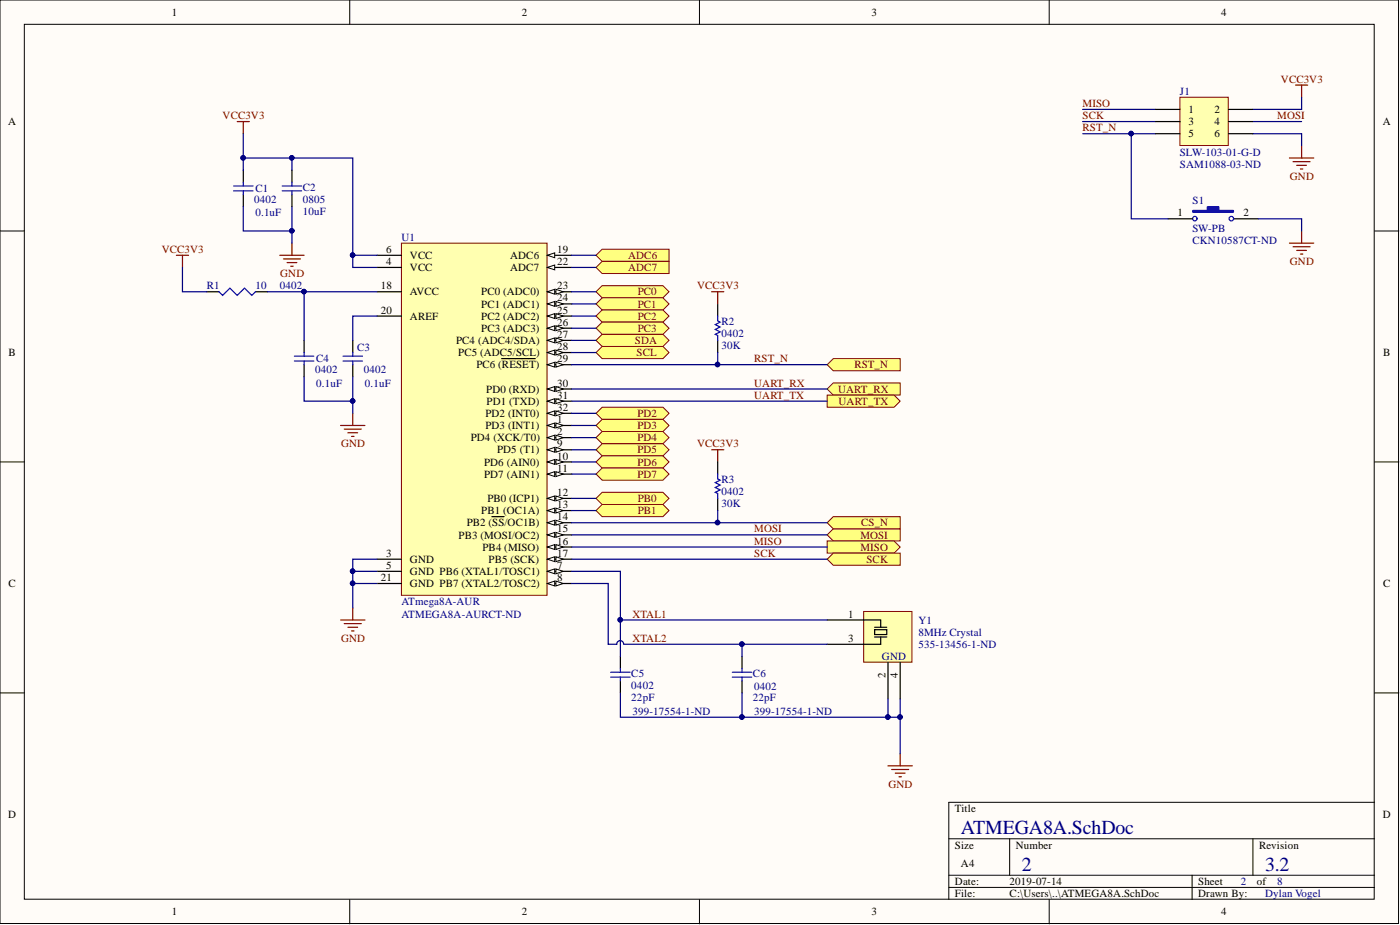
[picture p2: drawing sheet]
<svg xmlns="http://www.w3.org/2000/svg" width="292mm" height="193mm" viewBox="0 0 292 193" stroke-linecap="round" stroke-linejoin="round" font-family="sans-serif">
<defs><g id="words">
<g font-size="4.1" fill="#000080">
<text x="200.5" y="174.1">ATMEGA8A.SchDoc</text>
<text x="213.2" y="181.7">2</text>
<text x="264" y="181.7">3.2</text>
</g>
<g font-size="2.3">
<text x="35.9" y="3.3">1</text>
<text x="108.9" y="3.3">2</text>
<text x="181.8" y="3.3">3</text>
<text x="254.8" y="3.3">4</text>
<text x="248" y="23.6">1</text>
<text x="253.4" y="23.6">2</text>
<text x="1.7" y="26.1">A</text>
<text x="248" y="26.1">3</text>
<text x="248" y="28.7">5</text>
<text x="253.4" y="26.1">4</text>
<text x="253.4" y="28.7">6</text>
<text x="288.5" y="26.1">A</text>
<text x="245.7" y="45.1">1</text>
<text x="259.5" y="45.1">2</text>
<text x="80.5" y="52.7">6</text>
<text x="116.2" y="52.7">19</text>
<text x="80.5" y="55.3">4</text>
<text x="85.5" y="54">VCC</text>
<text x="85.5" y="56.6">VCC</text>
<text x="106.4" y="54">ADC6</text>
<text x="106.4" y="56.6">ADC7</text>
<text x="116.2" y="55.3">22</text>
<text x="79.4" y="60.4">18</text>
<text x="79.4" y="65.4">20</text>
<text x="85.5" y="61.6">AVCC</text>
<text x="100.4" y="61.6">PC0 (ADC0)</text>
<text x="100.4" y="64.2">PC1 (ADC1)</text>
<text x="116.2" y="60.4">23</text>
<text x="116.2" y="62.9">24</text>
<text x="116.2" y="65.4">25</text>
<text x="85.5" y="66.7">AREF</text>
<text x="95.2" y="71.8">PC4 (ADC4/SDA)</text>
<text x="100.4" y="66.7">PC2 (ADC2)</text>
<text x="100.4" y="69.2">PC3 (ADC3)</text>
<text x="116.2" y="68">26</text>
<text x="116.2" y="70.5">27</text>
<text x="1.8" y="74.3">B</text>
<text x="95.6" y="74.3">PC5 (ADC5/SCL)</text>
<text x="99.4" y="76.8">PC6 (RESET)</text>
<text x="116.2" y="75.6">29</text>
<text x="116.2" y="73">28</text>
<text x="288.6" y="74.3">B</text>
<text x="101.4" y="81.9">PD0 (RXD)</text>
<text x="116.2" y="80.6">30</text>
<text x="116.2" y="83.2">31</text>
<text x="101.3" y="87">PD2 (INT0)</text>
<text x="101.3" y="89.5">PD3 (INT1)</text>
<text x="101.5" y="84.4">PD1 (TXD)</text>
<text x="116.2" y="85.7">32</text>
<text x="116.2" y="88.3">1</text>
<text x="98.2" y="92.1">PD4 (XCK/T0)</text>
<text x="103.7" y="94.6">PD5 (T1)</text>
<text x="116.2" y="90.8">2</text>
<text x="116.2" y="93.3">9</text>
<text x="116.2" y="95.9">10</text>
<text x="101" y="97.1">PD6 (AIN0)</text>
<text x="101" y="99.7">PD7 (AIN1)</text>
<text x="116.2" y="98.4">11</text>
<text x="100.4" y="107.3">PB1 (OC1A)</text>
<text x="101.7" y="104.7">PB0 (ICP1)</text>
<text x="116.2" y="103.5">12</text>
<text x="116.2" y="106">13</text>
<text x="95.7" y="112.3">PB3 (MOSI/OC2)</text>
<text x="97.4" y="109.8">PB2 (SS/OC1B)</text>
<text x="116.2" y="108.5">14</text>
<text x="116.2" y="111.1">15</text>
<text x="116.2" y="113.6">16</text>
<text x="80.5" y="118.7">5</text>
<text x="80.5" y="116.1">3</text>
<text x="85.5" y="120">GND PB6 (XTAL1/TOSC1)</text>
<text x="85.5" y="117.4">GND</text>
<text x="100.7" y="114.9">PB4 (MISO)</text>
<text x="101.9" y="117.4">PB5 (SCK)</text>
<text x="116.2" y="118.7">7</text>
<text x="116.2" y="116.1">17</text>
<text x="1.8" y="122.5">C</text>
<text x="79.4" y="121.2">21</text>
<text x="85.5" y="122.5">GND PB7 (XTAL2/TOSC2)</text>
<text x="116.2" y="121.2">8</text>
<text x="288.6" y="122.5">C</text>
<text x="177" y="128.8">1</text>
<text x="177" y="133.9">3</text>
<text x="184.8" y="141.4" transform="rotate(-90 184.8 141.4)">2</text>
<text x="187.3" y="141.4" transform="rotate(-90 187.3 141.4)">4</text>
<text x="1.7" y="170.7">D</text>
<text x="199.2" y="169.4">Title</text>
<text x="288.5" y="170.7">D</text>
<text x="199.2" y="177">Size</text>
<text x="211.9" y="177">Number</text>
<text x="262.7" y="177">Revision</text>
<text x="199.2" y="184.6">Date:</text>
<text x="200.5" y="180.8">A4</text>
<text x="210.7" y="184.6">2019-07-14</text>
<text x="250" y="184.6">Sheet</text>
<text x="262.3" y="184.6">of</text>
<text x="35.9" y="191">1</text>
<text x="108.9" y="191">2</text>
<text x="181.8" y="191">3</text>
<text x="199.2" y="187.2">File:</text>
<text x="210.7" y="187.2">C:\Users\..\ATMEGA8A.SchDoc</text>
<text x="250" y="187.2">Drawn By:</text>
<text x="254.8" y="191">4</text>
</g>
<g font-size="2.3" fill="#800000">
<text x="267.3" y="17.2">VCC3V3</text>
<text x="225.9" y="22.3">MISO</text>
<text x="46.4" y="24.9">VCC3V3</text>
<text x="225.9" y="24.9">SCK</text>
<text x="225.9" y="27.4">RST_N</text>
<text x="266.5" y="24.9">MOSI</text>
<text x="269.1" y="37.5">GND</text>
<text x="33.8" y="52.7">VCC3V3</text>
<text x="58.5" y="57.8">GND</text>
<text x="131" y="54">ADC6</text>
<text x="131" y="56.6">ADC7</text>
<text x="269.1" y="55.3">GND</text>
<text x="133.1" y="61.6">PC0</text>
<text x="133.1" y="64.2">PC1</text>
<text x="145.4" y="60.4">VCC3V3</text>
<text x="132.5" y="71.8">SDA</text>
<text x="133.1" y="66.7">PC2</text>
<text x="133.1" y="69.2">PC3</text>
<text x="132.8" y="74.3">SCL</text>
<text x="157.4" y="75.6">RST_N</text>
<text x="178.3" y="76.8">RST_N</text>
<text x="157.4" y="80.6">UART_RX</text>
<text x="157.4" y="83.2">UART_TX</text>
<text x="174.9" y="81.9">UART_RX</text>
<text x="133" y="87">PD2</text>
<text x="133" y="89.5">PD3</text>
<text x="175" y="84.4">UART_TX</text>
<text x="71.1" y="93.3">GND</text>
<text x="133" y="92.1">PD4</text>
<text x="133" y="94.6">PD5</text>
<text x="145.4" y="93.3">VCC3V3</text>
<text x="133" y="97.1">PD6</text>
<text x="133" y="99.7">PD7</text>
<text x="133.1" y="104.7">PB0</text>
<text x="133.1" y="107.3">PB1</text>
<text x="157.4" y="111.1">MOSI</text>
<text x="157.4" y="113.6">MISO</text>
<text x="179.5" y="112.3">MOSI</text>
<text x="179.7" y="109.8">CS_N</text>
<text x="157.4" y="116.1">SCK</text>
<text x="179.5" y="114.9">MISO</text>
<text x="180.8" y="117.4">SCK</text>
<text x="132" y="128.8">XTAL1</text>
<text x="71.1" y="133.9">GND</text>
<text x="132" y="133.9">XTAL2</text>
<text x="185.4" y="164.3">GND</text>
</g>
<g font-size="2.3" fill="#000080">
<text x="246.2" y="19.8">J1</text>
<text x="246.2" y="35">SAM1088-03-ND</text>
<text x="246.2" y="32.5">SLW-103-01-G-D</text>
<text x="53.3" y="40.1">C1</text>
<text x="63.2" y="39.8">C2</text>
<text x="53" y="42.4">0402</text>
<text x="53.3" y="45.1">0.1uF</text>
<text x="63.2" y="44.9">10uF</text>
<text x="63.2" y="42.4">0805</text>
<text x="248.8" y="42.6">S1</text>
<text x="83.8" y="50.2">U1</text>
<text x="248.8" y="51">CKN10587CT-ND</text>
<text x="248.8" y="48.4">SW-PB</text>
<text x="43.1" y="60.4">R1</text>
<text x="53.3" y="60.4">10</text>
<text x="58.4" y="60.4">0402</text>
<text x="150.5" y="67.7">R2</text>
<text x="150.5" y="70.2">0402</text>
<text x="65.7" y="77.9">0402</text>
<text x="66" y="75.6">C4</text>
<text x="74.5" y="73.1">C3</text>
<text x="75.9" y="77.9">0402</text>
<text x="150.5" y="72.8">30K</text>
<text x="66" y="80.6">0.1uF</text>
<text x="76.1" y="80.6">0.1uF</text>
<text x="150.5" y="100.7">R3</text>
<text x="150.5" y="105.8">30K</text>
<text x="150.5" y="103.2">0402</text>
<text x="83.8" y="128.8">ATMEGA8A-AURCT-ND</text>
<text x="83.8" y="126.3">ATmega8A-AUR</text>
<text x="191.6" y="130.1">Y1</text>
<text x="184" y="137.7">GND</text>
<text x="191.6" y="135.2">535-13456-1-ND</text>
<text x="191.6" y="132.6">8MHz Crystal</text>
<text x="131.7" y="141.3">C5</text>
<text x="131.7" y="143.8">0402</text>
<text x="157.1" y="141.3">C6</text>
<text x="131.7" y="146.3">22pF</text>
<text x="132" y="149.1">399-17554-1-ND</text>
<text x="157.1" y="146.3">22pF</text>
<text x="157.4" y="149.1">399-17554-1-ND</text>
<text x="157.4" y="144">0402</text>
<text x="258.9" y="184.6">2</text>
<text x="266.5" y="184.6">8</text>
<text x="264" y="187.2">Dylan Vogel</text>
</g>
</g></defs>
<g fill="#fffcf8" stroke="#000" stroke-width=".21">
<path d="M0 0h291.8v192.7h-291.8z"/>
<path d="M5.1 5.1h281.6v182.5h-281.6z"/>
</g>
<g fill="none" stroke="#000" stroke-width=".21">
<path d="M73 0v5.1M145.9 0v5.1M218.9 0v5.1M0 48.2h5.1M286.8 48.2h5.1M0 96.4h5.1M286.8 96.4h5.1M0 144.6h5.1M286.8 144.6h5.1M198 175h88.8M210.7 175v7.6M261.4 175v7.6"/>
<path d="M286.8 167.4h-88.8v20.3M73 187.7v5M145.9 187.7v5M198 182.6h88.8M198 185.1h88.8M218.9 187.7v5M248.7 182.6v5.1"/>
</g>
<path d="M83.8 50.7h30.3v73.5h-30.3z" fill="#ffffb0" stroke="#800000" stroke-width=".21"/>
<path d="M114.2 76.1h5.1" fill="none" stroke="#000" stroke-width=".25"/>
<path d="M114.2 76.1l1.5-.5v1z" fill="#fffcf8"/>
<path d="M114.2 76.1l1.5-.5v1z" fill="none" stroke="#000" stroke-width=".21"/>
<path d="M116 75.6l1.5 .5-1.5 .5z" fill="#fffcf8"/>
<path d="M116 75.6l1.5 .5-1.5 .5z" fill="none" stroke="#000" stroke-width=".21"/>
<path d="M104.7 74.8h7M114.2 81.2h5.1" fill="none" stroke="#000" stroke-width=".25"/>
<path d="M114.2 81.2l1.5-.6v1.1z" fill="#fffcf8"/>
<path d="M114.2 81.2l1.5-.6v1.1z" fill="none" stroke="#000" stroke-width=".21"/>
<path d="M116 80.6l1.5 .6-1.5 .5z" fill="#fffcf8"/>
<path d="M116 80.6l1.5 .6-1.5 .5z" fill="none" stroke="#000" stroke-width=".21"/>
<path d="M114.2 83.7h5.1" fill="none" stroke="#000" stroke-width=".25"/>
<path d="M114.2 83.7l1.5-.5v1z" fill="#fffcf8"/>
<path d="M114.2 83.7l1.5-.5v1z" fill="none" stroke="#000" stroke-width=".21"/>
<path d="M116 83.2l1.5 .5-1.5 .5z" fill="#fffcf8"/>
<path d="M116 83.2l1.5 .5-1.5 .5z" fill="none" stroke="#000" stroke-width=".21"/>
<path d="M114.2 86.2h5.1" fill="none" stroke="#000" stroke-width=".25"/>
<path d="M114.2 86.2l1.5-.5v1z" fill="#fffcf8"/>
<path d="M114.2 86.2l1.5-.5v1z" fill="none" stroke="#000" stroke-width=".21"/>
<path d="M116 85.7l1.5 .5-1.5 .5z" fill="#fffcf8"/>
<path d="M116 85.7l1.5 .5-1.5 .5z" fill="none" stroke="#000" stroke-width=".21"/>
<path d="M114.2 88.8h5.1" fill="none" stroke="#000" stroke-width=".25"/>
<path d="M114.2 88.8l1.5-.5v1z" fill="#fffcf8"/>
<path d="M114.2 88.8l1.5-.5v1z" fill="none" stroke="#000" stroke-width=".21"/>
<path d="M116 88.3l1.5 .5-1.5 .5z" fill="#fffcf8"/>
<path d="M116 88.3l1.5 .5-1.5 .5z" fill="none" stroke="#000" stroke-width=".21"/>
<path d="M114.2 91.3h5.1" fill="none" stroke="#000" stroke-width=".25"/>
<path d="M114.2 91.3l1.5-.5v1z" fill="#fffcf8"/>
<path d="M114.2 91.3l1.5-.5v1z" fill="none" stroke="#000" stroke-width=".21"/>
<path d="M116 90.8l1.5 .5-1.5 .5z" fill="#fffcf8"/>
<path d="M116 90.8l1.5 .5-1.5 .5z" fill="none" stroke="#000" stroke-width=".21"/>
<path d="M78.7 53.3h5.1M78.7 119.2h5.1M114.2 119.2h5.1" fill="none" stroke="#000" stroke-width=".25"/>
<path d="M114.2 119.2l1.5-.5v1z" fill="#fffcf8"/>
<path d="M114.2 119.2l1.5-.5v1z" fill="none" stroke="#000" stroke-width=".21"/>
<path d="M116 118.7l1.5 .5-1.5 .5z" fill="#fffcf8"/>
<path d="M116 118.7l1.5 .5-1.5 .5z" fill="none" stroke="#000" stroke-width=".21"/>
<path d="M114.2 121.7h5.1" fill="none" stroke="#000" stroke-width=".25"/>
<path d="M114.2 121.7l1.5-.5v1z" fill="#fffcf8"/>
<path d="M114.2 121.7l1.5-.5v1z" fill="none" stroke="#000" stroke-width=".21"/>
<path d="M116 121.2l1.5 .5-1.5 .5z" fill="#fffcf8"/>
<path d="M116 121.2l1.5 .5-1.5 .5z" fill="none" stroke="#000" stroke-width=".21"/>
<path d="M114.2 93.8h5.1" fill="none" stroke="#000" stroke-width=".25"/>
<path d="M114.2 93.8l1.5-.5v1z" fill="#fffcf8"/>
<path d="M114.2 93.8l1.5-.5v1z" fill="none" stroke="#000" stroke-width=".21"/>
<path d="M116 93.3l1.5 .5-1.5 .5z" fill="#fffcf8"/>
<path d="M116 93.3l1.5 .5-1.5 .5z" fill="none" stroke="#000" stroke-width=".21"/>
<path d="M114.2 96.4h5.1" fill="none" stroke="#000" stroke-width=".25"/>
<path d="M114.2 96.4l1.5-.5v1z" fill="#fffcf8"/>
<path d="M114.2 96.4l1.5-.5v1z" fill="none" stroke="#000" stroke-width=".21"/>
<path d="M116 95.9l1.5 .5-1.5 .5z" fill="#fffcf8"/>
<path d="M116 95.9l1.5 .5-1.5 .5z" fill="none" stroke="#000" stroke-width=".21"/>
<path d="M114.2 98.9h5.1" fill="none" stroke="#000" stroke-width=".25"/>
<path d="M114.2 98.9l1.5-.5v1z" fill="#fffcf8"/>
<path d="M114.2 98.9l1.5-.5v1z" fill="none" stroke="#000" stroke-width=".21"/>
<path d="M116 98.4l1.5 .5-1.5 .5z" fill="#fffcf8"/>
<path d="M116 98.4l1.5 .5-1.5 .5z" fill="none" stroke="#000" stroke-width=".21"/>
<path d="M114.2 104h5.1" fill="none" stroke="#000" stroke-width=".25"/>
<path d="M114.2 104l1.5-.5v1z" fill="#fffcf8"/>
<path d="M114.2 104l1.5-.5v1z" fill="none" stroke="#000" stroke-width=".21"/>
<path d="M116 103.5l1.5 .5-1.5 .5z" fill="#fffcf8"/>
<path d="M116 103.5l1.5 .5-1.5 .5z" fill="none" stroke="#000" stroke-width=".21"/>
<path d="M114.2 106.5h5.1" fill="none" stroke="#000" stroke-width=".25"/>
<path d="M114.2 106.5l1.5-.5v1z" fill="#fffcf8"/>
<path d="M114.2 106.5l1.5-.5v1z" fill="none" stroke="#000" stroke-width=".21"/>
<path d="M116 106l1.5 .5-1.5 .5z" fill="#fffcf8"/>
<path d="M116 106l1.5 .5-1.5 .5z" fill="none" stroke="#000" stroke-width=".21"/>
<path d="M114.2 109h5.1" fill="none" stroke="#000" stroke-width=".25"/>
<path d="M114.2 109l1.5-.5v1.1z" fill="#fffcf8"/>
<path d="M114.2 109l1.5-.5v1.1z" fill="none" stroke="#000" stroke-width=".21"/>
<path d="M116 108.5l1.5 .5-1.5 .6z" fill="#fffcf8"/>
<path d="M116 108.5l1.5 .5-1.5 .6z" fill="none" stroke="#000" stroke-width=".21"/>
<path d="M102.6 107.8h2.6M114.2 111.6h5.1" fill="none" stroke="#000" stroke-width=".25"/>
<path d="M114.2 111.6l1.5-.5v1z" fill="#fffcf8"/>
<path d="M114.2 111.6l1.5-.5v1z" fill="none" stroke="#000" stroke-width=".21"/>
<path d="M116 111.1l1.5 .5-1.5 .5z" fill="#fffcf8"/>
<path d="M116 111.1l1.5 .5-1.5 .5z" fill="none" stroke="#000" stroke-width=".21"/>
<path d="M114.2 114.1h5.1" fill="none" stroke="#000" stroke-width=".25"/>
<path d="M114.2 114.1l1.5-.5v1z" fill="#fffcf8"/>
<path d="M114.2 114.1l1.5-.5v1z" fill="none" stroke="#000" stroke-width=".21"/>
<path d="M116 113.6l1.5 .5-1.5 .5z" fill="#fffcf8"/>
<path d="M116 113.6l1.5 .5-1.5 .5z" fill="none" stroke="#000" stroke-width=".21"/>
<path d="M114.2 116.7h5.1" fill="none" stroke="#000" stroke-width=".25"/>
<path d="M114.2 116.7l1.5-.6v1.1z" fill="#fffcf8"/>
<path d="M114.2 116.7l1.5-.6v1.1z" fill="none" stroke="#000" stroke-width=".21"/>
<path d="M116 116.1l1.5 .6-1.5 .5z" fill="#fffcf8"/>
<path d="M116 116.1l1.5 .6-1.5 .5z" fill="none" stroke="#000" stroke-width=".21"/>
<path d="M78.7 60.9h5.1M78.7 65.9h5.1M114.2 60.9h5.1M78.7 121.7h5.1" fill="none" stroke="#000" stroke-width=".25"/>
<path d="M114.2 60.9l1.5-.5v1z" fill="#fffcf8"/>
<path d="M114.2 60.9l1.5-.5v1z" fill="none" stroke="#000" stroke-width=".21"/>
<path d="M116 60.4l1.5 .5-1.5 .5z" fill="#fffcf8"/>
<path d="M116 60.4l1.5 .5-1.5 .5z" fill="none" stroke="#000" stroke-width=".21"/>
<path d="M114.2 63.4h5.1" fill="none" stroke="#000" stroke-width=".25"/>
<path d="M114.2 63.4l1.5-.5v1z" fill="#fffcf8"/>
<path d="M114.2 63.4l1.5-.5v1z" fill="none" stroke="#000" stroke-width=".21"/>
<path d="M116 62.9l1.5 .5-1.5 .5z" fill="#fffcf8"/>
<path d="M116 62.9l1.5 .5-1.5 .5z" fill="none" stroke="#000" stroke-width=".21"/>
<path d="M114.2 65.9h5.1" fill="none" stroke="#000" stroke-width=".25"/>
<path d="M114.2 65.9l1.5-.5v1z" fill="#fffcf8"/>
<path d="M114.2 65.9l1.5-.5v1z" fill="none" stroke="#000" stroke-width=".21"/>
<path d="M116 65.4l1.5 .5-1.5 .5z" fill="#fffcf8"/>
<path d="M116 65.4l1.5 .5-1.5 .5z" fill="none" stroke="#000" stroke-width=".21"/>
<path d="M114.2 68.5h5.1" fill="none" stroke="#000" stroke-width=".25"/>
<path d="M114.2 68.5l1.5-.5v1z" fill="#fffcf8"/>
<path d="M114.2 68.5l1.5-.5v1z" fill="none" stroke="#000" stroke-width=".21"/>
<path d="M116 68l1.5 .5-1.5 .5z" fill="#fffcf8"/>
<path d="M116 68l1.5 .5-1.5 .5z" fill="none" stroke="#000" stroke-width=".21"/>
<path d="M114.2 71h5.1" fill="none" stroke="#000" stroke-width=".25"/>
<path d="M114.2 71l1.5-.5v1z" fill="#fffcf8"/>
<path d="M114.2 71l1.5-.5v1z" fill="none" stroke="#000" stroke-width=".21"/>
<path d="M116 70.5l1.5 .5-1.5 .5z" fill="#fffcf8"/>
<path d="M116 70.5l1.5 .5-1.5 .5z" fill="none" stroke="#000" stroke-width=".21"/>
<path d="M114.2 73.5h5.1" fill="none" stroke="#000" stroke-width=".25"/>
<path d="M114.2 73.5l1.5-.5v1.1z" fill="#fffcf8"/>
<path d="M114.2 73.5l1.5-.5v1.1z" fill="none" stroke="#000" stroke-width=".21"/>
<path d="M116 73l1.5 .5-1.5 .6z" fill="#fffcf8"/>
<path d="M116 73l1.5 .5-1.5 .6z" fill="none" stroke="#000" stroke-width=".21"/>
<path d="M78.7 55.8h5.1M114.2 53.3h5.1M78.7 116.7h5.1" fill="none" stroke="#000" stroke-width=".25"/>
<path d="M114.2 53.3l1.5-.6v1.1z" fill="#fffcf8"/>
<path d="M114.2 53.3l1.5-.6v1.1z" fill="none" stroke="#000" stroke-width=".21"/>
<path d="M114.2 55.8h5.1" fill="none" stroke="#000" stroke-width=".25"/>
<path d="M114.2 55.8l1.5-.5v1z" fill="#fffcf8"/>
<path d="M114.2 55.8l1.5-.5v1z" fill="none" stroke="#000" stroke-width=".21"/>
<path d="M50.8 35.5v2.5M50.8 40.6v2.5M43.1 60.9h2.6M53.3 60.9h2.5M63.5 71v2.5M63.5 76.1v2.5M73.6 71v2.5M73.6 76.1v2.5" fill="none" stroke="#000" stroke-width=".25"/>
<g fill="none" stroke="#00f" stroke-width=".25">
<path d="M48.7 38.8h4.1M48.7 39.8h4.1M50.8 38v.8M50.8 39.8v.8M45.7 60.9l.7 .7 1.6-1.5 1.5 1.5 1.5-1.5 1.5 1.5 .8-.7M61.4 74.3h4.1M61.4 75.3h4.1M63.5 73.5v.8M63.5 75.3v.8M71.6 74.3h4M71.6 75.3h4M73.6 73.5v.8"/>
<path d="M73.6 75.3v.8"/>
</g>
<g fill="none" stroke="#800000" stroke-width=".25">
<path d="M49.5 25.4h2.5M50.8 25.4v2.5M36.8 53.3h2.5M38.1 53.3v2.5M58.4 53.3h5.1M59.1 54h3.6M59.9 54.8h2M60.7 55.5h.5M60.9 50.7v2.6M71.1 88.8h5M71.8 89.5h3.6M72.6 90.3h2"/>
<path d="M73.3 91h.6M73.6 86.2v2.6"/>
</g>
<path d="M180.2 127.6h10.1v10.5h-10.1z" fill="#ffffb0" stroke="#800000" stroke-width=".21"/>
<path d="M149.7 63.4v2.5M149.7 71v2.5M172.6 129.3h11.2v1.6M182.5 131.4h2.5v1h-2.5zM182.5 130.9h2.5M182.5 132.9h2.5M183.8 132.9v1.5h-11.2M185.3 138.2v7.6M187.8 138.2v7.6" fill="none" stroke="#000" stroke-width=".25"/>
<path d="M148.5 60.9h2.5M149.7 60.9v2.5M71.1 129.3h5M71.8 130.1h3.6M72.6 130.9h2M73.3 131.6h.6M73.6 126.8v2.5M185.3 159.8h5.1M187.8 157.2v2.6M186 160.5h3.6M186.8 161.3h2M187.6 162.1h.5" fill="none" stroke="#800000" stroke-width=".25"/>
<path d="M149.7 65.9v1.1l.6 .2-1.1 .5 1.1 .5-1.1 .5 1.1 .5-1.1 .5 .5 .3v1" fill="none" stroke="#00f" stroke-width=".25"/>
<g fill="#ffff80" stroke="#800000" stroke-width=".21">
<path d="M172.6 76.1l1.3-1.3h13.9v2.5h-13.9z" fill-rule="evenodd"/>
<path d="M172.6 111.6l1.3-1.3h13.9v2.6h-13.9z" fill-rule="evenodd"/>
<path d="M172.6 112.9h13.9l1.3 1.2-1.3 1.3h-13.9z" fill-rule="evenodd"/>
<path d="M172.6 116.7l1.3-1.3h13.9v2.5h-13.9z" fill-rule="evenodd"/>
<path d="M172.6 109l1.3-1.2h13.9v2.5h-13.9z" fill-rule="evenodd"/>
</g>
<path d="M148.5 93.8h2.5M149.7 93.8v2.6" fill="none" stroke="#800000" stroke-width=".25"/>
<g fill="#ffff80" stroke="#800000" stroke-width=".21">
<path d="M124.4 71l1.2-1.3h12.7l1.3 1.3-1.3 1.3h-12.7z" fill-rule="evenodd"/>
<path d="M124.4 73.5l1.2-1.2h12.7l1.3 1.2-1.3 1.3h-12.7z" fill-rule="evenodd"/>
<path d="M172.6 81.2l1.3-1.3h13.9v2.5h-13.9z" fill-rule="evenodd"/>
<path d="M172.6 82.4h13.9l1.3 1.3-1.3 1.3h-13.9z" fill-rule="evenodd"/>
</g>
<path d="M149.7 96.4v2.5M149.7 104v2.5" fill="none" stroke="#000" stroke-width=".25"/>
<path d="M149.7 98.9v1l.6 .3-1.1 .5 1.1 .5-1.1 .5 1.1 .5-1.1 .5 .5 .3v1" fill="none" stroke="#00f" stroke-width=".25"/>
<g fill="#ffff80" stroke="#800000" stroke-width=".21">
<path d="M124.4 53.3l1.2-1.3h14v2.5h-14z" fill-rule="evenodd"/>
<path d="M124.4 55.8l1.2-1.3h14v2.6h-14z" fill-rule="evenodd"/>
<path d="M124.4 60.9l1.2-1.3h12.7l1.3 1.3-1.3 1.2h-12.7z" fill-rule="evenodd"/>
<path d="M124.4 86.2l1.2-1.2h12.7l1.3 1.2-1.3 1.3h-12.7z" fill-rule="evenodd"/>
<path d="M124.4 104l1.2-1.3h12.7l1.3 1.3-1.3 1.2h-12.7z" fill-rule="evenodd"/>
<path d="M124.4 63.4l1.2-1.3h12.7l1.3 1.3-1.3 1.3h-12.7z" fill-rule="evenodd"/>
<path d="M124.4 65.9l1.2-1.2h12.7l1.3 1.2-1.3 1.3h-12.7z" fill-rule="evenodd"/>
<path d="M124.4 68.5l1.2-1.3h12.7l1.3 1.3-1.3 1.2h-12.7z" fill-rule="evenodd"/>
<path d="M124.4 88.8l1.2-1.3h12.7l1.3 1.3-1.3 1.2h-12.7z" fill-rule="evenodd"/>
<path d="M124.4 91.3l1.2-1.3h12.7l1.3 1.3-1.3 1.3h-12.7z" fill-rule="evenodd"/>
<path d="M124.4 93.8l1.2-1.2h12.7l1.3 1.2-1.3 1.3h-12.7z" fill-rule="evenodd"/>
<path d="M124.4 96.4l1.2-1.3h12.7l1.3 1.3-1.3 1.2h-12.7z" fill-rule="evenodd"/>
<path d="M124.4 98.9l1.2-1.3h12.7l1.3 1.3-1.3 1.3h-12.7z" fill-rule="evenodd"/>
<path d="M124.4 106.5l1.2-1.3h12.7l1.3 1.3-1.3 1.3h-12.7z" fill-rule="evenodd"/>
</g>
<path d="M270.3 17.8h2.5M271.6 17.8v2.5M269 33h5.1M269.8 33.7h3.5M270.6 34.5h2M271.3 35.3h.5M271.6 30.4v2.6M269 50.7h5.1M269.8 51.5h3.5M270.6 52.2h2M271.3 53h.5M271.6 48.2v2.5" fill="none" stroke="#800000" stroke-width=".25"/>
<g fill="none" stroke="#00f" stroke-width=".25">
<path d="M58.9 38.8h4M58.9 39.8h4M60.9 38v.8M60.9 39.8v.8M129.4 139.5v.7M154.8 139.5v.7M127.4 140.2h4.1M127.4 141.3h4.1M129.4 141.3v.7M152.8 140.2h4M152.8 141.3h4M154.8 141.3v.7"/>
<circle cx="249.3" cy="45.6" r=".47"/>
<circle cx="256.9" cy="45.6" r=".47"/>
</g>
<g fill="#00f" stroke="#00f" stroke-width=".21">
<path d="M248.9 43.9h8.4l.1 .3-.1 .1h-8.3z"/>
<path d="M251.9 43.1h2.3l.1 .1v.7l-.1 .2h-2.2l-.1-.2z"/>
</g>
<path d="M60.9 35.5v2.5M60.9 40.6v2.5M243.8 45.6h5M257.5 45.6h5M129.4 136.9v2.6M154.8 136.9v2.6M129.4 142v2.6M154.8 142v2.6" fill="none" stroke="#000" stroke-width=".25"/>
<g fill="none" stroke="#000080" stroke-width=".25">
<path d="M50.8 35.5v-2.5h22.8v20.3h5.1M50.8 27.9v5.1M60.9 33v2.5M225.9 25.4h15.2M225.9 22.8h15.2M225.9 27.9h15.2M236 27.9v17.7h7.8M261.4 27.9h10.2v2.5M261.4 25.4h10.2M271.6 20.3v2.5h-10.2M38.1 55.8v5.1h5M50.8 43.1v5.1h10.1"/>
<path d="M60.9 43.1v7.6M73.6 53.3v2.5h5.1M119.3 53.3h5.1M119.3 55.8h5.1M262.5 45.6h9.1v2.6M55.8 60.9h22.9M63.5 78.6v5.1h10.1v-5.1M63.5 60.9v10.1M78.7 65.9h-5.1v5.1M119.3 71h5.1M119.3 73.5h5.1M119.3 60.9h5.1"/>
<path d="M119.3 63.4h5.1M119.3 65.9h5.1M119.3 68.5h5.1M149.7 73.5v2.6h-30.4M149.7 76.1h22.9M73.6 83.7v2.5M119.3 81.2h53.3M119.3 83.7h53.3M119.3 86.2h5.1M119.3 88.8h5.1M119.3 91.3h5.1M119.3 93.8h5.1"/>
<path d="M119.3 96.4h5.1M119.3 98.9h5.1M73.6 119.2v7.6M78.7 116.7h-5.1v2.5h5.1M119.3 109h53.3M119.3 119.2h10.1v17.7M119.3 111.6h53.3M119.3 114.1h53.3M119.3 116.7h53.3M119.3 104h5.1M119.3 106.5h5.1M149.7 106.5v2.5"/>
<path d="M73.6 121.7h5.1M119.3 121.7h7.6v12.7h1.8a.72 .72 0 0 1 .7-.8 .72 .72 0 0 1 .7 .8M129.4 129.3h43.2M130.2 134.4h42.4M154.8 134.4v2.5M129.4 144.6v5h58.4v-3.8M154.8 144.6v5M185.3 145.8v3.8M187.8 149.6v7.6"/>
</g>
<g fill="#000080" stroke="#000080" stroke-width=".21">
<circle cx="60.9" cy="32.9" r=".47"/>
<circle cx="73.6" cy="83.7" r=".47"/>
<circle cx="50.7" cy="32.9" r=".47"/>
<circle cx="73.6" cy="53.2" r=".47"/>
<circle cx="60.9" cy="48.1" r=".47"/>
<circle cx="73.6" cy="121.7" r=".47"/>
<circle cx="73.6" cy="119.2" r=".47"/>
<circle cx="149.7" cy="76" r=".47"/>
<circle cx="149.7" cy="109" r=".47"/>
<circle cx="236" cy="27.9" r=".47"/>
<circle cx="129.4" cy="129.3" r=".47"/>
<circle cx="185.2" cy="149.6" r=".47"/>
<circle cx="187.8" cy="149.6" r=".47"/>
<circle cx="154.8" cy="134.4" r=".47"/>
<circle cx="154.8" cy="149.6" r=".47"/>
<circle cx="63.4" cy="60.8" r=".47"/>
</g>
<path d="M246.2 20.3h10.1v10.1h-10.1z" fill="#ffffb0" stroke="#800000" stroke-width=".21"/>
<path d="M241.1 22.8h5.1M241.1 25.4h5.1M241.1 27.9h5.1M256.3 22.8h5.1M256.3 25.4h5.1M256.3 27.9h5.1" fill="none" stroke="#000" stroke-width=".25"/>
<use href="#words"/>
</svg>
